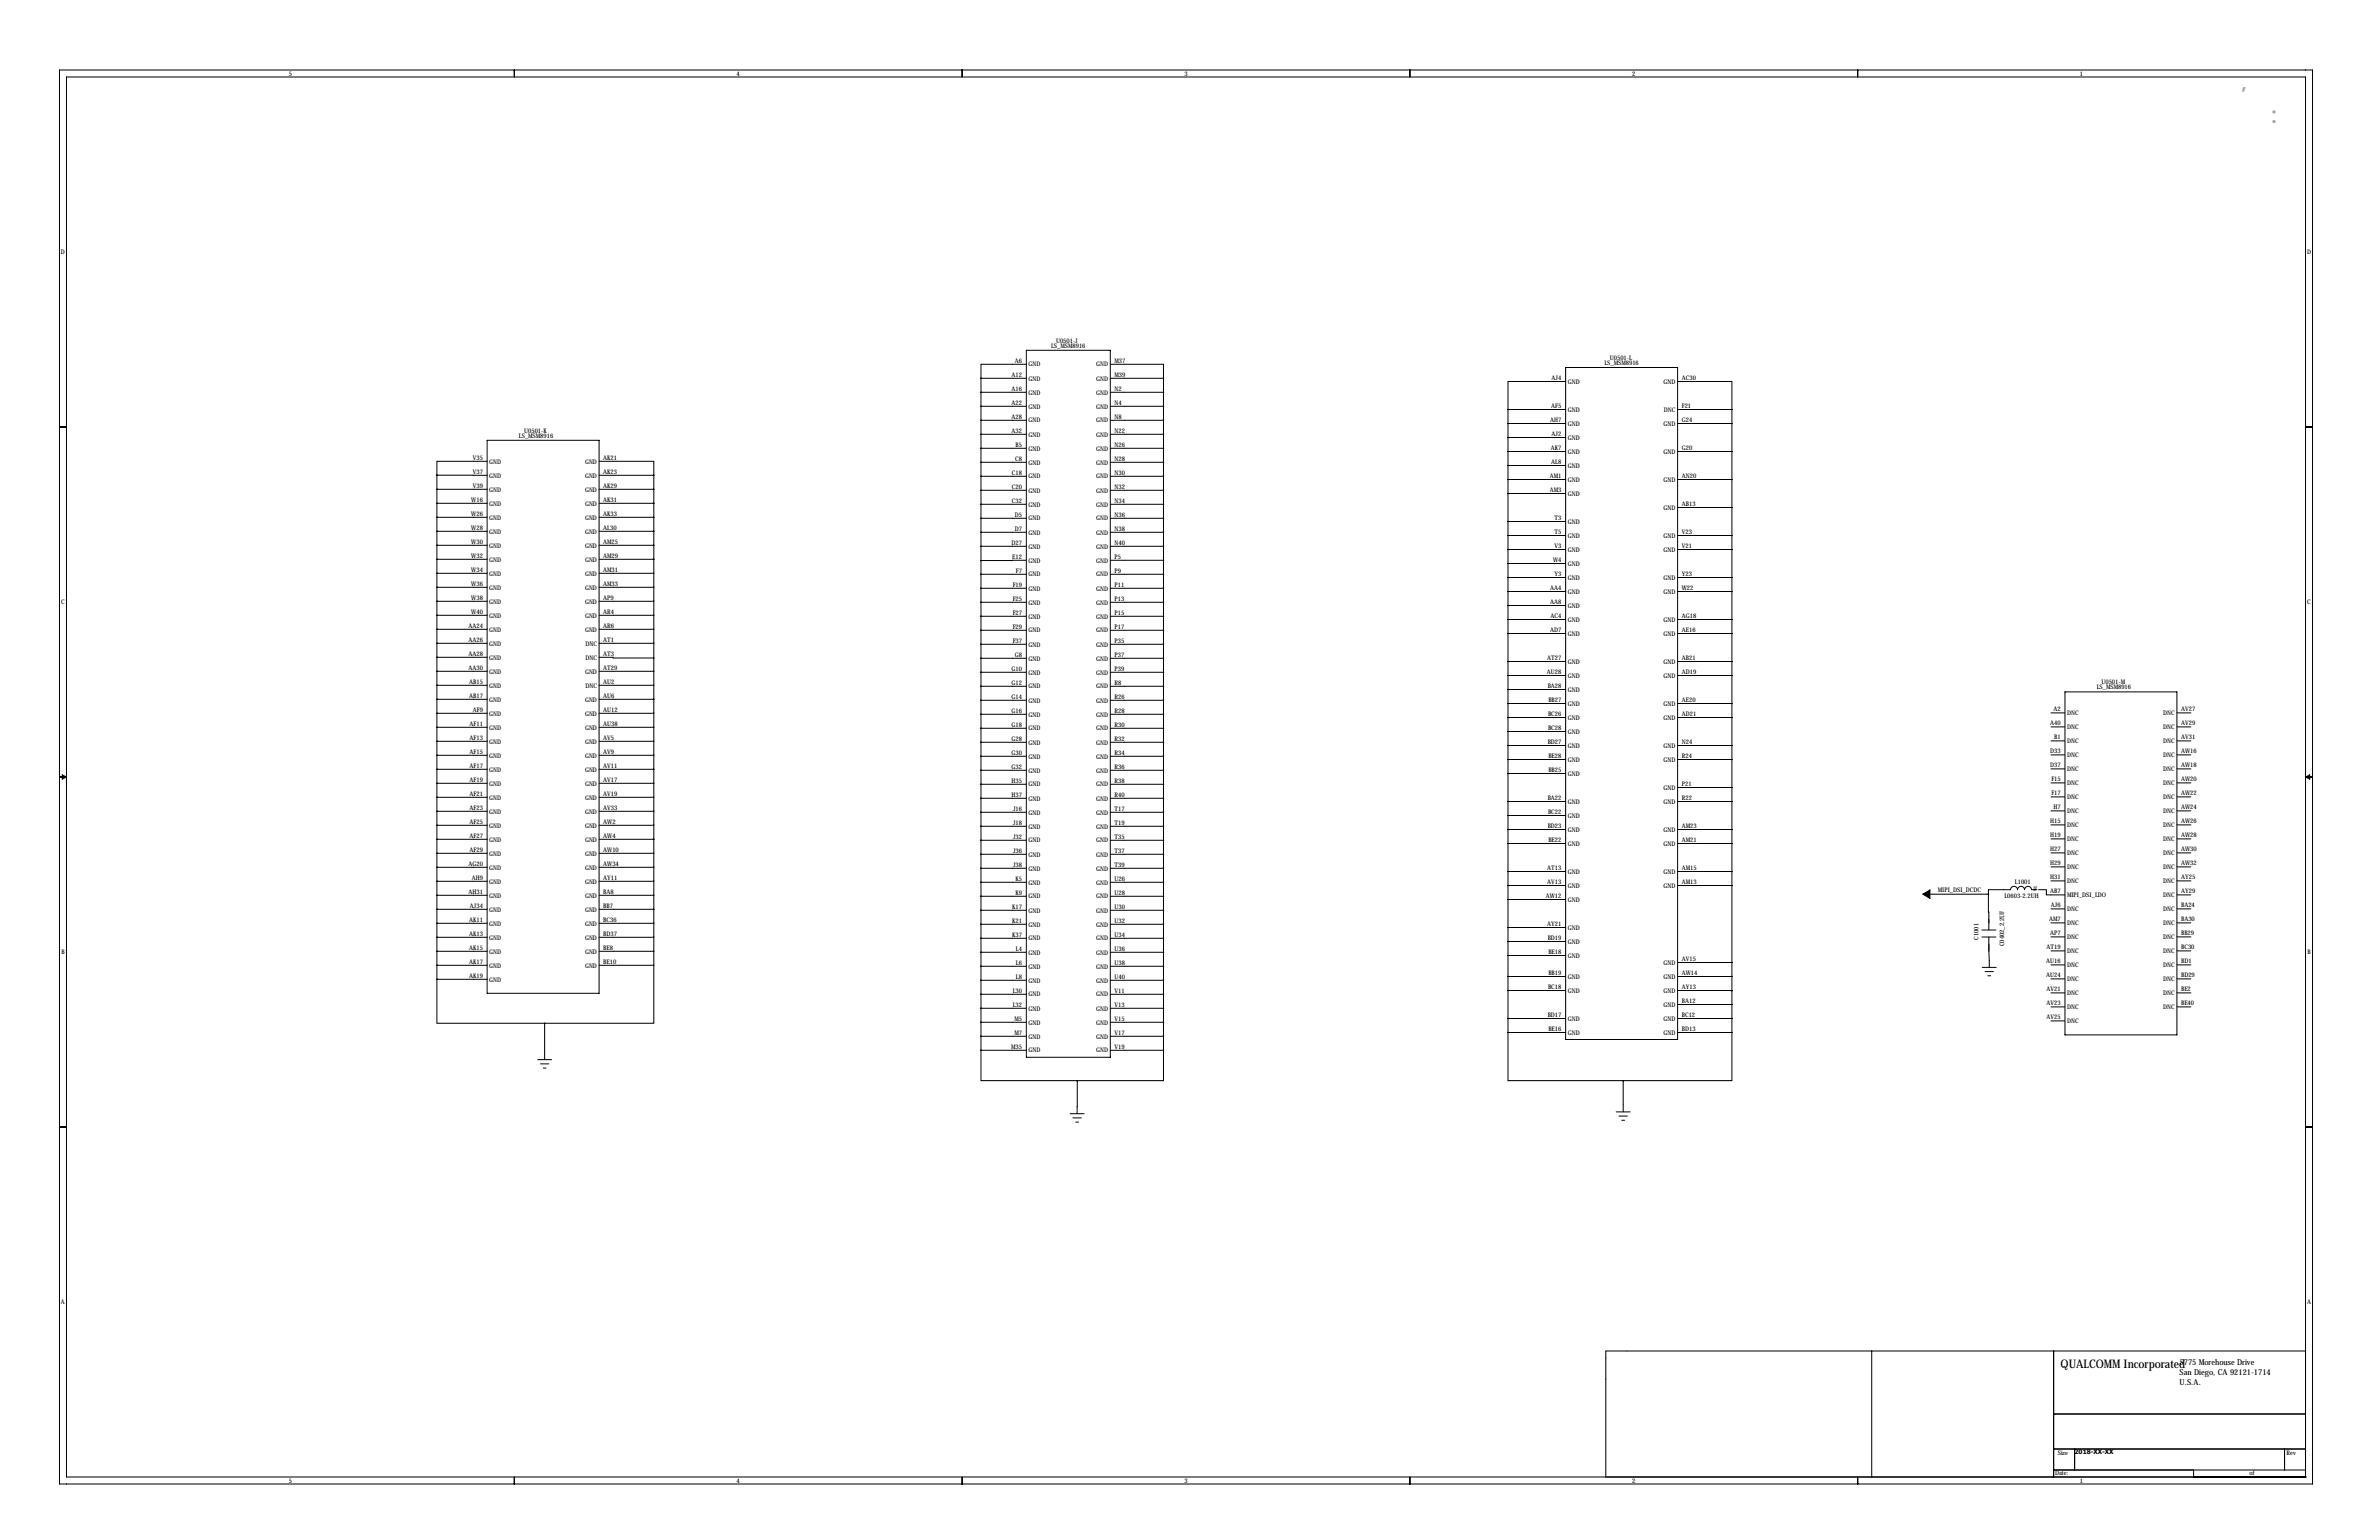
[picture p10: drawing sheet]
<svg xmlns="http://www.w3.org/2000/svg" width="864mm" height="559mm" viewBox="0 0 864 559" stroke-linecap="round" stroke-linejoin="round" font-family="sans-serif">
<defs><g id="words">
<g font-size="7.3" fill="#666">
<text x="813.4" y="32.7">，</text>
<text x="823.7" y="44.7">：</text>
</g>
<text font-size="4.3" x="748" y="496.3">QUALCOMM Incorporated</text>
<g font-size="3">
<text x="791.2" y="495.1">5775 Morehouse Drive</text>
<text x="791.2" y="502.7">U.S.A.</text>
<text x="791.2" y="498.9">San Diego, CA 92121-1714</text>
</g>
<g font-size="2.3">
<text x="104.8" y="27.5">5</text>
<text x="267.4" y="27.5">4</text>
<text x="429.9" y="27.5">3</text>
<text x="592.5" y="27.5">2</text>
<text x="755.1" y="27.5">1</text>
<text x="22.1" y="92.2">D</text>
<text x="837.5" y="92.2">D</text>
<text x="383.3" y="124.3">U0501-J</text>
<text x="368.4" y="131.7">A6</text>
<text x="381.5" y="126.2">LS_MSM8916</text>
<text x="404.6" y="131.7">M37</text>
<text x="584.4" y="130.6">U0501-L</text>
<text x="367.2" y="136.8">A12</text>
<text x="373.3" y="133">GND</text>
<text x="397.9" y="133">GND</text>
<text x="404.6" y="136.8">M39</text>
<text x="563.3" y="137.9">AJ4</text>
<text x="582.4" y="132.4">LS_MSM8916</text>
<text x="610.5" y="137.9">AC30</text>
<text x="367.2" y="141.8">A16</text>
<text x="373.3" y="138.1">GND</text>
<text x="373.3" y="143.1">GND</text>
<text x="397.9" y="143.1">GND</text>
<text x="397.9" y="138.1">GND</text>
<text x="404.6" y="141.8">N2</text>
<text x="569.1" y="139.2">GND</text>
<text x="603.9" y="139.2">GND</text>
<text x="367.2" y="146.9">A22</text>
<text x="373.3" y="148.2">GND</text>
<text x="397.9" y="148.2">GND</text>
<text x="404.6" y="146.9">N4</text>
<text x="563.1" y="148.1">AF5</text>
<text x="569.1" y="149.4">GND</text>
<text x="604" y="149.4">DNC</text>
<text x="610.5" y="148.1">F21</text>
<text x="367.2" y="152">A28</text>
<text x="373.3" y="153.3">GND</text>
<text x="397.9" y="153.3">GND</text>
<text x="404.6" y="152">N8</text>
<text x="562.7" y="153.2">AH7</text>
<text x="569.1" y="154.5">GND</text>
<text x="603.9" y="154.5">GND</text>
<text x="610.5" y="153.2">G24</text>
<text x="188.4" y="158.8">LS_MSM8916</text>
<text x="190.3" y="157">U0501-K</text>
<text x="367.2" y="157.1">A32</text>
<text x="373.3" y="158.4">GND</text>
<text x="397.9" y="158.4">GND</text>
<text x="404.6" y="157.1">N22</text>
<text x="563.3" y="158.2">AJ2</text>
<text x="569.1" y="159.6">GND</text>
<text x="171.6" y="166.9">V35</text>
<text x="219" y="166.9">AK21</text>
<text x="368.5" y="167.2">C8</text>
<text x="368.7" y="162.2">B5</text>
<text x="373.3" y="163.5">GND</text>
<text x="397.9" y="163.5">GND</text>
<text x="404.6" y="162.2">N26</text>
<text x="404.6" y="167.2">N28</text>
<text x="563" y="163.3">AK7</text>
<text x="569.1" y="164.6">GND</text>
<text x="603.9" y="164.6">GND</text>
<text x="610.5" y="163.3">G20</text>
<text x="171.6" y="172">V37</text>
<text x="177.6" y="168.2">GND</text>
<text x="177.6" y="173.3">GND</text>
<text x="212.4" y="168.2">GND</text>
<text x="212.4" y="173.3">GND</text>
<text x="219" y="172">AK23</text>
<text x="367.4" y="172.3">C18</text>
<text x="373.3" y="168.5">GND</text>
<text x="373.3" y="173.6">GND</text>
<text x="397.9" y="168.5">GND</text>
<text x="397.9" y="173.6">GND</text>
<text x="404.6" y="172.3">N30</text>
<text x="562.6" y="173.5">AM1</text>
<text x="563.1" y="168.4">AL8</text>
<text x="569.1" y="169.7">GND</text>
<text x="610.5" y="173.5">AN20</text>
<text x="171.6" y="177">V39</text>
<text x="177.6" y="178.4">GND</text>
<text x="212.4" y="178.4">GND</text>
<text x="219" y="177">AK29</text>
<text x="367.4" y="177.4">C20</text>
<text x="373.3" y="178.7">GND</text>
<text x="397.9" y="178.7">GND</text>
<text x="404.6" y="177.4">N32</text>
<text x="562.6" y="178.6">AM3</text>
<text x="569.1" y="174.8">GND</text>
<text x="569.1" y="179.9">GND</text>
<text x="603.9" y="174.8">GND</text>
<text x="171.1" y="182.1">W16</text>
<text x="177.6" y="183.4">GND</text>
<text x="212.4" y="183.4">GND</text>
<text x="219" y="182.1">AK31</text>
<text x="367.4" y="182.5">C32</text>
<text x="373.3" y="183.8">GND</text>
<text x="397.9" y="183.8">GND</text>
<text x="404.6" y="182.5">N34</text>
<text x="603.9" y="185">GND</text>
<text x="610.5" y="183.6">AB13</text>
<text x="171.1" y="187.2">W26</text>
<text x="177.6" y="188.5">GND</text>
<text x="212.4" y="188.5">GND</text>
<text x="219" y="187.2">AK33</text>
<text x="368.4" y="187.6">D5</text>
<text x="373.3" y="188.9">GND</text>
<text x="397.9" y="188.9">GND</text>
<text x="404.6" y="187.6">N36</text>
<text x="564.3" y="188.7">T3</text>
<text x="569.1" y="190">GND</text>
<text x="171.1" y="192.3">W28</text>
<text x="171.1" y="197.4">W30</text>
<text x="177.6" y="193.6">GND</text>
<text x="212.4" y="193.6">GND</text>
<text x="219" y="192.3">AL30</text>
<text x="219" y="197.4">AM25</text>
<text x="367.2" y="197.7">D27</text>
<text x="368.4" y="192.6">D7</text>
<text x="373.3" y="193.9">GND</text>
<text x="397.9" y="193.9">GND</text>
<text x="404.6" y="197.7">N40</text>
<text x="404.6" y="192.6">N38</text>
<text x="564.3" y="193.8">T5</text>
<text x="569.1" y="195.1">GND</text>
<text x="603.9" y="195.1">GND</text>
<text x="610.5" y="193.8">V23</text>
<text x="171.1" y="202.4">W32</text>
<text x="177.6" y="198.7">GND</text>
<text x="177.6" y="203.8">GND</text>
<text x="212.4" y="198.7">GND</text>
<text x="212.4" y="203.8">GND</text>
<text x="219" y="202.4">AM29</text>
<text x="367.5" y="202.8">E12</text>
<text x="373.3" y="199">GND</text>
<text x="397.9" y="199">GND</text>
<text x="404.6" y="202.8">P5</text>
<text x="563.8" y="204">W4</text>
<text x="564.3" y="198.9">V3</text>
<text x="569.1" y="200.2">GND</text>
<text x="603.9" y="200.2">GND</text>
<text x="610.5" y="198.9">V21</text>
<text x="171.1" y="207.5">W34</text>
<text x="177.6" y="208.8">GND</text>
<text x="212.4" y="208.8">GND</text>
<text x="219" y="207.5">AM31</text>
<text x="368.8" y="207.9">F7</text>
<text x="373.3" y="204.1">GND</text>
<text x="373.3" y="209.2">GND</text>
<text x="397.9" y="209.2">GND</text>
<text x="397.9" y="204.1">GND</text>
<text x="404.6" y="207.9">P9</text>
<text x="564.3" y="209">Y3</text>
<text x="569.1" y="205.3">GND</text>
<text x="610.5" y="209">Y23</text>
<text x="171.1" y="212.6">W36</text>
<text x="177.6" y="213.9">GND</text>
<text x="212.4" y="213.9">GND</text>
<text x="219" y="212.6">AM33</text>
<text x="367.6" y="213">F19</text>
<text x="373.3" y="214.3">GND</text>
<text x="397.9" y="214.3">GND</text>
<text x="404.6" y="213">P11</text>
<text x="562.7" y="214.1">AA4</text>
<text x="569.1" y="210.4">GND</text>
<text x="569.1" y="215.4">GND</text>
<text x="603.9" y="215.4">GND</text>
<text x="603.9" y="210.4">GND</text>
<text x="610.5" y="214.1">W22</text>
<text x="22.2" y="219.2">C</text>
<text x="171.1" y="217.7">W38</text>
<text x="177.6" y="219">GND</text>
<text x="212.4" y="219">GND</text>
<text x="219" y="217.7">AP9</text>
<text x="367.6" y="218">F25</text>
<text x="373.3" y="219.3">GND</text>
<text x="397.9" y="219.3">GND</text>
<text x="404.6" y="218">P13</text>
<text x="562.7" y="219.2">AA8</text>
<text x="569.1" y="220.5">GND</text>
<text x="837.5" y="219.2">C</text>
<text x="170" y="227.8">AA24</text>
<text x="171.1" y="222.8">W40</text>
<text x="177.6" y="224.1">GND</text>
<text x="212.4" y="224.1">GND</text>
<text x="219" y="222.8">AR4</text>
<text x="219" y="227.8">AR6</text>
<text x="367.6" y="223.1">F27</text>
<text x="373.3" y="224.4">GND</text>
<text x="397.9" y="224.4">GND</text>
<text x="404.6" y="223.1">P15</text>
<text x="562.9" y="224.3">AC4</text>
<text x="569.1" y="225.6">GND</text>
<text x="603.9" y="225.6">GND</text>
<text x="610.5" y="224.3">AG18</text>
<text x="170" y="232.9">AA26</text>
<text x="177.6" y="229.2">GND</text>
<text x="212.4" y="229.2">GND</text>
<text x="219" y="232.9">AT1</text>
<text x="367.6" y="228.2">F29</text>
<text x="367.6" y="233.3">F37</text>
<text x="373.3" y="229.5">GND</text>
<text x="397.9" y="229.5">GND</text>
<text x="404.6" y="233.3">P35</text>
<text x="404.6" y="228.2">P17</text>
<text x="562.7" y="229.4">AD7</text>
<text x="569.1" y="230.7">GND</text>
<text x="603.9" y="230.7">GND</text>
<text x="610.5" y="229.4">AE16</text>
<text x="170" y="238">AA28</text>
<text x="177.6" y="234.2">GND</text>
<text x="177.6" y="239.3">GND</text>
<text x="212.5" y="234.2">DNC</text>
<text x="212.5" y="239.3">DNC</text>
<text x="219" y="238">AT3</text>
<text x="368.4" y="238.4">G8</text>
<text x="373.3" y="234.6">GND</text>
<text x="373.3" y="239.7">GND</text>
<text x="397.9" y="239.7">GND</text>
<text x="397.9" y="234.6">GND</text>
<text x="404.6" y="238.4">P37</text>
<text x="561.7" y="239.5">AT27</text>
<text x="610.5" y="239.5">AB21</text>
<text x="170" y="243.1">AA30</text>
<text x="177.6" y="244.4">GND</text>
<text x="212.4" y="244.4">GND</text>
<text x="219" y="243.1">AT29</text>
<text x="367.2" y="243.4">G10</text>
<text x="373.3" y="244.7">GND</text>
<text x="397.9" y="244.7">GND</text>
<text x="404.6" y="243.4">P39</text>
<text x="561.6" y="244.6">AU28</text>
<text x="569.1" y="245.9">GND</text>
<text x="569.1" y="240.8">GND</text>
<text x="603.9" y="245.9">GND</text>
<text x="603.9" y="240.8">GND</text>
<text x="610.5" y="244.6">AD19</text>
<text x="170.3" y="248.2">AB15</text>
<text x="177.6" y="249.5">GND</text>
<text x="212.5" y="249.5">DNC</text>
<text x="219" y="248.2">AU2</text>
<text x="367.2" y="248.5">G12</text>
<text x="373.3" y="249.8">GND</text>
<text x="397.9" y="249.8">GND</text>
<text x="404.6" y="248.5">R8</text>
<text x="561.8" y="249.7">BA28</text>
<text x="569.1" y="251">GND</text>
<text x="761.1" y="250.1">LS_MSM8916</text>
<text x="762.8" y="248.3">U0501-M</text>
<text x="170.3" y="253.2">AB17</text>
<text x="177.6" y="254.6">GND</text>
<text x="212.4" y="254.6">GND</text>
<text x="219" y="253.2">AU6</text>
<text x="367.2" y="253.6">G14</text>
<text x="373.3" y="254.9">GND</text>
<text x="397.9" y="254.9">GND</text>
<text x="404.6" y="253.6">R26</text>
<text x="562.1" y="254.8">BB27</text>
<text x="569.1" y="256.1">GND</text>
<text x="603.9" y="256.1">GND</text>
<text x="610.5" y="254.8">AE20</text>
<text x="170.4" y="263.4">AF11</text>
<text x="171.6" y="258.3">AF9</text>
<text x="177.6" y="259.6">GND</text>
<text x="212.4" y="259.6">GND</text>
<text x="219" y="258.3">AU12</text>
<text x="219" y="263.4">AU38</text>
<text x="367.2" y="258.7">G16</text>
<text x="367.2" y="263.8">G18</text>
<text x="373.3" y="260">GND</text>
<text x="397.9" y="260">GND</text>
<text x="404.6" y="263.8">R30</text>
<text x="404.6" y="258.7">R28</text>
<text x="561.9" y="259.8">BC26</text>
<text x="569.1" y="261.2">GND</text>
<text x="603.9" y="261.2">GND</text>
<text x="610.5" y="259.8">AD21</text>
<text x="744.3" y="263.2">A40</text>
<text x="745.4" y="258.2">A2</text>
<text x="750.4" y="259.5">DNC</text>
<text x="785.3" y="259.5">DNC</text>
<text x="791.8" y="263.2">AV29</text>
<text x="791.8" y="258.2">AV27</text>
<text x="170.4" y="268.5">AF13</text>
<text x="177.6" y="264.7">GND</text>
<text x="177.6" y="269.8">GND</text>
<text x="212.4" y="264.7">GND</text>
<text x="212.4" y="269.8">GND</text>
<text x="219" y="268.5">AV5</text>
<text x="367.2" y="268.8">G28</text>
<text x="373.3" y="265.1">GND</text>
<text x="397.9" y="265.1">GND</text>
<text x="404.6" y="268.8">R32</text>
<text x="561.9" y="264.9">BC28</text>
<text x="569.1" y="266.2">GND</text>
<text x="745.7" y="268.3">B1</text>
<text x="750.4" y="264.6">DNC</text>
<text x="750.4" y="269.6">DNC</text>
<text x="785.3" y="264.6">DNC</text>
<text x="785.3" y="269.6">DNC</text>
<text x="791.8" y="268.3">AV31</text>
<text x="170.4" y="273.6">AF15</text>
<text x="177.6" y="274.9">GND</text>
<text x="212.4" y="274.9">GND</text>
<text x="219" y="273.6">AV9</text>
<text x="367.2" y="273.9">G30</text>
<text x="373.3" y="270.1">GND</text>
<text x="373.3" y="275.2">GND</text>
<text x="397.9" y="275.2">GND</text>
<text x="397.9" y="270.1">GND</text>
<text x="404.6" y="273.9">R34</text>
<text x="561.8" y="270">BD27</text>
<text x="562.1" y="275.1">BE28</text>
<text x="569.1" y="271.3">GND</text>
<text x="603.9" y="271.3">GND</text>
<text x="610.5" y="275.1">R24</text>
<text x="610.5" y="270">N24</text>
<text x="744.3" y="273.4">D33</text>
<text x="750.4" y="274.7">DNC</text>
<text x="785.3" y="274.7">DNC</text>
<text x="791.8" y="273.4">AW16</text>
<text x="170.4" y="278.6">AF17</text>
<text x="177.6" y="280">GND</text>
<text x="212.4" y="280">GND</text>
<text x="219" y="278.6">AV11</text>
<text x="367.2" y="279">G32</text>
<text x="373.3" y="280.3">GND</text>
<text x="397.9" y="280.3">GND</text>
<text x="404.6" y="279">R36</text>
<text x="562.1" y="280.2">BB25</text>
<text x="569.1" y="276.4">GND</text>
<text x="569.1" y="281.5">GND</text>
<text x="603.9" y="276.4">GND</text>
<text x="744.3" y="278.5">D37</text>
<text x="750.4" y="279.8">DNC</text>
<text x="785.3" y="279.8">DNC</text>
<text x="791.8" y="278.5">AW18</text>
<text x="170.4" y="283.7">AF19</text>
<text x="177.6" y="285">GND</text>
<text x="212.4" y="285">GND</text>
<text x="219" y="283.7">AV17</text>
<text x="367.2" y="284.1">H35</text>
<text x="373.3" y="285.4">GND</text>
<text x="397.9" y="285.4">GND</text>
<text x="404.6" y="284.1">R38</text>
<text x="603.9" y="286.6">GND</text>
<text x="610.5" y="285.2">P21</text>
<text x="744.7" y="283.6">F15</text>
<text x="750.4" y="284.9">DNC</text>
<text x="785.3" y="284.9">DNC</text>
<text x="791.8" y="283.6">AW20</text>
<text x="170.4" y="288.8">AF21</text>
<text x="170.4" y="293.9">AF23</text>
<text x="177.6" y="290.1">GND</text>
<text x="212.4" y="290.1">GND</text>
<text x="219" y="288.8">AV19</text>
<text x="219" y="293.9">AV33</text>
<text x="367.2" y="289.2">H37</text>
<text x="373.3" y="290.5">GND</text>
<text x="397.9" y="290.5">GND</text>
<text x="404.6" y="289.2">R40</text>
<text x="561.8" y="290.3">BA22</text>
<text x="569.1" y="291.6">GND</text>
<text x="603.9" y="291.6">GND</text>
<text x="610.5" y="290.3">R22</text>
<text x="744.7" y="288.6">F17</text>
<text x="745.4" y="293.7">H7</text>
<text x="750.4" y="290">DNC</text>
<text x="785.3" y="290">DNC</text>
<text x="791.8" y="288.6">AW22</text>
<text x="791.8" y="293.7">AW24</text>
<text x="170.4" y="299">AF25</text>
<text x="177.6" y="295.2">GND</text>
<text x="212.4" y="295.2">GND</text>
<text x="219" y="299">AW2</text>
<text x="367.7" y="294.2">J16</text>
<text x="367.7" y="299.3">J18</text>
<text x="373.3" y="295.5">GND</text>
<text x="397.9" y="295.5">GND</text>
<text x="404.6" y="299.3">T19</text>
<text x="404.6" y="294.2">T17</text>
<text x="561.9" y="295.4">BC22</text>
<text x="569.1" y="296.7">GND</text>
<text x="744.3" y="298.8">H15</text>
<text x="750.4" y="295">DNC</text>
<text x="785.3" y="295">DNC</text>
<text x="791.8" y="298.8">AW26</text>
<text x="170.4" y="304">AF27</text>
<text x="177.6" y="300.3">GND</text>
<text x="177.6" y="305.4">GND</text>
<text x="212.4" y="300.3">GND</text>
<text x="212.4" y="305.4">GND</text>
<text x="219" y="304">AW4</text>
<text x="367.7" y="304.4">J32</text>
<text x="373.3" y="300.6">GND</text>
<text x="373.3" y="305.7">GND</text>
<text x="397.9" y="305.7">GND</text>
<text x="397.9" y="300.6">GND</text>
<text x="404.6" y="304.4">T35</text>
<text x="561.8" y="300.5">BD23</text>
<text x="562.1" y="305.6">BE22</text>
<text x="569.1" y="301.8">GND</text>
<text x="603.9" y="301.8">GND</text>
<text x="610.5" y="305.6">AM21</text>
<text x="610.5" y="300.5">AM23</text>
<text x="744.3" y="303.9">H19</text>
<text x="750.4" y="300.1">DNC</text>
<text x="750.4" y="305.2">DNC</text>
<text x="785.3" y="300.1">DNC</text>
<text x="785.3" y="305.2">DNC</text>
<text x="791.8" y="303.9">AW28</text>
<text x="170.4" y="309.1">AF29</text>
<text x="177.6" y="310.4">GND</text>
<text x="212.4" y="310.4">GND</text>
<text x="219" y="309.1">AW10</text>
<text x="367.7" y="309.5">J36</text>
<text x="373.3" y="310.8">GND</text>
<text x="397.9" y="310.8">GND</text>
<text x="404.6" y="309.5">T37</text>
<text x="569.1" y="306.9">GND</text>
<text x="603.9" y="306.9">GND</text>
<text x="744.3" y="309">H27</text>
<text x="750.4" y="310.3">DNC</text>
<text x="785.3" y="310.3">DNC</text>
<text x="791.8" y="309">AW30</text>
<text x="170" y="314.2">AG20</text>
<text x="177.6" y="315.5">GND</text>
<text x="212.4" y="315.5">GND</text>
<text x="219" y="314.2">AW34</text>
<text x="367.7" y="314.6">J38</text>
<text x="373.3" y="315.9">GND</text>
<text x="397.9" y="315.9">GND</text>
<text x="404.6" y="314.6">T39</text>
<text x="561.7" y="315.7">AT13</text>
<text x="569.1" y="317">GND</text>
<text x="603.9" y="317">GND</text>
<text x="610.5" y="315.7">AM15</text>
<text x="744.3" y="314">H29</text>
<text x="750.4" y="315.4">DNC</text>
<text x="785.3" y="315.4">DNC</text>
<text x="791.8" y="314">AW32</text>
<text x="171.2" y="319.3">AH9</text>
<text x="177.6" y="320.6">GND</text>
<text x="212.4" y="320.6">GND</text>
<text x="219" y="319.3">AY11</text>
<text x="368.7" y="319.6">K5</text>
<text x="373.3" y="320.9">GND</text>
<text x="397.9" y="320.9">GND</text>
<text x="404.6" y="319.6">U26</text>
<text x="561.7" y="320.8">AV13</text>
<text x="569.1" y="322.1">GND</text>
<text x="603.9" y="322.1">GND</text>
<text x="610.5" y="320.8">AM13</text>
<text x="703.5" y="323.7">MIPI_DSI_DCDC</text>
<text x="731.4" y="320.8">L1001</text>
<text x="744.3" y="319.1">H31</text>
<text x="750.4" y="320.4">DNC</text>
<text x="785.3" y="320.4">DNC</text>
<text x="791.8" y="319.1">AY25</text>
<text x="170" y="324.4">AH31</text>
<text x="170.6" y="329.4">AJ34</text>
<text x="177.6" y="325.7">GND</text>
<text x="212.4" y="325.7">GND</text>
<text x="219" y="324.4">BA8</text>
<text x="219" y="329.4">BB7</text>
<text x="367.5" y="329.8">K17</text>
<text x="368.7" y="324.7">K9</text>
<text x="373.3" y="326">GND</text>
<text x="397.9" y="326">GND</text>
<text x="404.6" y="329.8">U30</text>
<text x="404.6" y="324.7">U28</text>
<text x="561.2" y="325.9">AW12</text>
<text x="569.1" y="327.2">GND</text>
<text x="727.6" y="325.8">L0603-2.2UH</text>
<text x="744.3" y="324.2">AB7</text>
<text x="744.5" y="329.3">AJ6</text>
<text x="750.4" y="325.5">MIPI_DSI_LDO</text>
<text x="785.3" y="325.5">DNC</text>
<text x="791.8" y="324.2">AY29</text>
<text x="791.8" y="329.3">BA24</text>
<text x="170.3" y="334.5">AK11</text>
<text x="177.6" y="330.8">GND</text>
<text x="177.6" y="335.8">GND</text>
<text x="212.4" y="330.8">GND</text>
<text x="212.4" y="335.8">GND</text>
<text x="219" y="334.5">BC36</text>
<text x="367.5" y="334.9">K21</text>
<text x="373.3" y="331.1">GND</text>
<text x="397.9" y="331.1">GND</text>
<text x="404.6" y="334.9">U32</text>
<text x="743.9" y="334.4">AM7</text>
<text x="750.4" y="330.6">DNC</text>
<text x="750.4" y="335.7">DNC</text>
<text x="785.3" y="330.6">DNC</text>
<text x="785.3" y="335.7">DNC</text>
<text x="791.8" y="334.4">BA30</text>
<text x="170.3" y="339.6">AK13</text>
<text x="177.6" y="340.9">GND</text>
<text x="212.4" y="340.9">GND</text>
<text x="219" y="339.6">BD37</text>
<text x="367.5" y="340">K37</text>
<text x="373.3" y="336.2">GND</text>
<text x="373.3" y="341.3">GND</text>
<text x="397.9" y="341.3">GND</text>
<text x="397.9" y="336.2">GND</text>
<text x="404.6" y="340">U34</text>
<text x="561.7" y="336">AY21</text>
<text x="561.8" y="341.1">BD19</text>
<text x="569.1" y="337.4">GND</text>
<text x="718.2" y="341" transform="rotate(-90 718.2 341)">C1001</text>
<text x="744.3" y="339.4">AP7</text>
<text x="750.4" y="340.8">DNC</text>
<text x="785.3" y="340.8">DNC</text>
<text x="791.8" y="339.4">BB29</text>
<text x="22.3" y="346.2">B</text>
<text x="170.3" y="344.7">AK15</text>
<text x="177.6" y="346">GND</text>
<text x="212.4" y="346">GND</text>
<text x="219" y="344.7">BE8</text>
<text x="368.8" y="345">L4</text>
<text x="373.3" y="346.3">GND</text>
<text x="397.9" y="346.3">GND</text>
<text x="404.6" y="345">U36</text>
<text x="562.1" y="346.2">BE18</text>
<text x="569.1" y="347.5">GND</text>
<text x="569.1" y="342.4">GND</text>
<text x="727.5" y="343.4" transform="rotate(-90 727.5 343.4)">C0402_2.2UF</text>
<text x="742.9" y="344.5">AT19</text>
<text x="750.4" y="345.8">DNC</text>
<text x="785.3" y="345.8">DNC</text>
<text x="791.8" y="344.5">BC30</text>
<text x="837.6" y="346.2">B</text>
<text x="170.3" y="349.8">AK17</text>
<text x="177.6" y="351.1">GND</text>
<text x="212.4" y="351.1">GND</text>
<text x="219" y="349.8">BE10</text>
<text x="368.8" y="350.1">L6</text>
<text x="373.3" y="351.4">GND</text>
<text x="397.9" y="351.4">GND</text>
<text x="404.6" y="350.1">U38</text>
<text x="562.1" y="353.8">BB19</text>
<text x="603.9" y="350.1">GND</text>
<text x="610.5" y="353.8">AW14</text>
<text x="610.5" y="348.7">AV15</text>
<text x="742.8" y="349.6">AU16</text>
<text x="750.4" y="350.9">DNC</text>
<text x="785.3" y="350.9">DNC</text>
<text x="791.8" y="349.6">BD1</text>
<text x="170.3" y="354.8">AK19</text>
<text x="177.6" y="356.2">GND</text>
<text x="368.8" y="355.2">L8</text>
<text x="373.3" y="356.5">GND</text>
<text x="397.9" y="356.5">GND</text>
<text x="404.6" y="355.2">U40</text>
<text x="561.9" y="358.9">BC18</text>
<text x="569.1" y="355.1">GND</text>
<text x="603.9" y="355.1">GND</text>
<text x="610.5" y="358.9">AY13</text>
<text x="742.8" y="354.7">AU24</text>
<text x="742.9" y="359.8">AV21</text>
<text x="750.4" y="356">DNC</text>
<text x="785.3" y="356">DNC</text>
<text x="791.8" y="354.7">BD29</text>
<text x="791.8" y="359.8">BE2</text>
<text x="367.6" y="360.3">L30</text>
<text x="367.6" y="365.4">L32</text>
<text x="373.3" y="361.6">GND</text>
<text x="397.9" y="361.6">GND</text>
<text x="404.6" y="365.4">V13</text>
<text x="404.6" y="360.3">V11</text>
<text x="569.1" y="360.2">GND</text>
<text x="603.9" y="365.3">GND</text>
<text x="603.9" y="360.2">GND</text>
<text x="610.5" y="364">BA12</text>
<text x="742.9" y="364.8">AV23</text>
<text x="750.4" y="361.1">DNC</text>
<text x="785.3" y="361.1">DNC</text>
<text x="791.8" y="364.8">BE40</text>
<text x="368.3" y="370.4">M5</text>
<text x="373.3" y="366.7">GND</text>
<text x="373.3" y="371.7">GND</text>
<text x="397.9" y="371.7">GND</text>
<text x="397.9" y="366.7">GND</text>
<text x="404.6" y="370.4">V15</text>
<text x="561.8" y="369.1">BD17</text>
<text x="569.1" y="370.4">GND</text>
<text x="603.9" y="370.4">GND</text>
<text x="610.5" y="369.1">BC12</text>
<text x="742.9" y="369.9">AV25</text>
<text x="750.4" y="366.2">DNC</text>
<text x="750.4" y="371.2">DNC</text>
<text x="785.3" y="366.2">DNC</text>
<text x="368.3" y="375.5">M7</text>
<text x="373.3" y="376.8">GND</text>
<text x="397.9" y="376.8">GND</text>
<text x="404.6" y="375.5">V17</text>
<text x="562.1" y="374.1">BE16</text>
<text x="569.1" y="375.5">GND</text>
<text x="603.9" y="375.5">GND</text>
<text x="610.5" y="374.1">BD13</text>
<text x="367.1" y="380.6">M35</text>
<text x="373.3" y="381.9">GND</text>
<text x="397.9" y="381.9">GND</text>
<text x="404.6" y="380.6">V19</text>
<text x="22.1" y="473.2">A</text>
<text x="837.5" y="473.2">A</text>
<text x="747" y="527.8">Size</text>
<text x="753.1" y="527.6">2018-XX-XX</text>
<text x="830.1" y="528.1">Rev</text>
<text x="104.8" y="538">5</text>
<text x="267.4" y="538">4</text>
<text x="429.9" y="538">3</text>
<text x="592.5" y="538">2</text>
<text x="746" y="535.2">Date:</text>
<text x="755.1" y="538">1</text>
<text x="816.6" y="535.2">of</text>
</g>
<text font-size="1.3" x="738.1" y="322.6">NF</text>
</g></defs>
<g fill="none" stroke="#000" stroke-width=".36">
<path d="M21.6 25.4h817.9v513.1h-817.9zM24.1 27.9h812.8v508h-812.8zM186.7 25.4v2.5M349.2 25.4v2.5M511.8 25.4v2.5M674.4 25.4v2.5M356.1 137.3h16.5M356.1 137.3v243.8M372.6 132.2h-16.5v5.1M372.6 127.1h30.4v256.5h-30.4zM403 132.2h19.4v5.1M403 137.3h19.4"/>
<path d="M422.4 137.3v243.8M568.3 138.4h-20.9v10.2M568.3 133.3h40.7v243.9h-40.7zM609 138.4h19.7v10.2M21.6 154.9h2.5M176.8 159.8h40.7v200.6h-40.7zM356.1 142.3h16.5M356.1 147.4h16.5M356.1 152.5h16.5M356.1 157.6h16.5M403 142.3h19.4M403 147.4h19.4"/>
<path d="M403 152.5h19.4M403 157.6h19.4M547.4 153.7h20.9M547.4 148.6h20.9M547.4 158.8h20.9M547.4 148.6v226M609 148.6h19.7M609 153.7h19.7M628.7 148.6v226M836.9 154.9h2.6M158.6 172.4l18.2 .1M158.6 177.5h18.2"/>
<path d="M158.6 172.4v182.9M176.8 167.4h-18.2v5M217.5 167.4h19.8v5.1M217.5 172.5h19.8M217.5 177.5h19.8M237.3 172.5v177.8M356.1 162.7h16.5M356.1 167.7h16.5M356.1 172.8h16.5M356.1 177.9h16.5M403 162.7h19.4M403 167.7h19.4"/>
<path d="M403 172.8h19.4M403 177.9h19.4M547.4 163.8h20.9M547.4 168.9h20.9M547.4 174h20.9M547.4 179.1h20.9M609 163.8h19.7M609 174h19.7M158.6 182.6h18.2M158.6 187.7h18.2M158.6 192.8h18.2M158.6 197.9h18.2"/>
<path d="M217.5 182.6h19.8M217.5 187.7h19.8M217.5 192.8h19.8M217.5 197.9h19.8M356.1 183h16.5M356.1 188.1h16.5M356.1 193.1h16.5M356.1 198.2h16.5M403 183h19.4M403 188.1h19.4M403 193.1h19.4M403 198.2h19.4"/>
<path d="M547.4 189.2h20.9M547.4 194.3h20.9M547.4 199.4h20.9M609 194.3h19.7M609 199.4h19.7M609 184.1h19.7M158.6 202.9h18.2M158.6 208h18.2M158.6 213.1h18.2M158.6 218.2h18.2M217.5 202.9h19.8M217.5 208h19.8"/>
<path d="M217.5 213.1h19.8M217.5 218.2h19.8M356.1 208.4h16.5M356.1 213.5h16.5M356.1 218.5h16.5M372.6 203.3l-16.5 .1M403 203.3h19.4M403 208.4h19.4M403 213.5h19.4M403 218.5h19.4M547.4 204.5h20.9M547.4 209.6h20.9"/>
<path d="M547.4 214.6h20.9M547.4 219.7h20.9M609 209.6h19.7M609 214.6h19.7M158.6 223.3h18.2M158.6 228.3h18.2M158.6 233.4h18.2M158.6 238.5h18.2M217.5 233.4h19.8M217.5 238.5h5.1v.3h14.7M217.5 223.3h19.8M217.5 228.3h19.8"/>
<path d="M356.1 223.6h16.5M356.1 228.7h16.5M356.1 233.8h16.5M356.1 238.9h16.5M403 223.6h19.4M403 228.7h19.4M403 233.8h19.4M403 238.9h19.4M547.4 229.9h20.9M547.4 224.8h20.9M609 229.9h19.7M609 224.8h19.7"/>
<path d="M158.6 243.6h18.2M158.6 248.7h18.2M158.6 253.7h18.2M158.6 258.8h18.2M217.5 243.6h19.8M217.5 248.7h19.8M217.5 253.7h19.8M217.5 258.8h19.8M356.1 243.9h16.5M356.1 249h16.5M356.1 254.1h16.5M356.1 259.2h16.5"/>
<path d="M403 243.9h19.4M403 249h19.4M403 254.1h19.4M403 259.2h19.4M547.4 245.1h20.9M547.4 240h20.9M547.4 250.2h20.9M547.4 255.3h20.9M609 245.1h19.7M609 240h19.7M609 255.3h19.7M744.5 258.7h5.1"/>
<path d="M749.6 251.1h40.6v124.4h-40.6zM790.2 258.7h5.1M158.6 263.9h18.2M158.6 269h18.2M158.6 274.1h18.2M158.6 279.1h18.2M217.5 263.9h19.8M217.5 269h19.8M217.5 274.1h19.8M217.5 279.1h19.8M356.1 264.3h16.5M356.1 269.3h16.5"/>
<path d="M356.1 274.4h16.5M356.1 279.5h16.5M403 264.3h19.4M403 269.3h19.4M403 274.4h19.4M403 279.5h19.4M547.4 260.3h20.9M547.4 265.4h20.9M547.4 270.5h20.9M547.4 275.6h20.9M609 260.3h19.7M609 270.5h19.7"/>
<path d="M609 275.6h19.7M744.5 263.8h5.1M744.5 268.8h5.1M744.5 273.9h5.1M744.5 279h5.1M790.2 263.8h5.1M790.2 268.8h5.1M790.2 273.9h5.1M790.2 279h5.1M21.6 281.9h2.5M22.6 281.2l1.5 .7-1.5 .8zM158.6 284.2h18.2"/>
<path d="M158.6 289.3h18.2M158.6 294.4h18.2M158.6 299.5h18.2M217.5 284.2h19.8M217.5 289.3h19.8M217.5 294.4h19.8M217.5 299.5h19.8M356.1 284.6h16.5M356.1 289.7h16.5M356.1 294.7h16.5M356.1 299.8h16.5M403 284.6h19.4"/>
<path d="M403 289.7h19.4M403 294.7h19.4M403 299.8h19.4M547.4 280.7h20.9M547.4 295.9h20.9M547.4 290.8h20.9M609 290.8h19.7M609 285.8h19.7M744.5 284.1h5.1M744.5 289.2h5.1M744.5 294.2h5.1M744.5 299.3h5.1"/>
<path d="M790.2 284.1h5.1M790.2 289.2h5.1M790.2 294.2h5.1M790.2 299.3h5.1M836.9 281.9h2.6M836.9 281.9l1.6-.7v1.5zM158.6 309.6h18.2M158.6 314.7h18.2M158.6 319.8h18.2M158.6 304.5h18.2M217.5 309.6h19.8M217.5 314.7h19.8"/>
<path d="M217.5 319.8h19.8M217.5 304.5h19.8M356.1 304.9h16.5M356.1 310h16.5M356.1 315.1h16.5M403 304.9h19.4M403 310h19.4M403 315.1h19.4M547.4 306.1h20.9M547.4 301h20.9M547.4 316.2h20.9M609 306.1h19.7"/>
<path d="M609 301h19.7M609 316.2h19.7M744.5 304.4h5.1M744.5 309.5h5.1M744.5 314.6h5.1M744.5 319.6h5.1M790.2 304.4h5.1M790.2 309.5h5.1M790.2 314.6h5.1M790.2 319.6h5.1M158.6 324.9h18.2M158.6 329.9h18.2"/>
<path d="M158.6 335h18.2M217.5 324.9h19.8M217.5 329.9h19.8M217.5 335h19.8M356.1 320.1h16.5M356.1 325.2h16.5M356.1 330.3h16.5M356.1 335.4h16.5M403 320.1h19.4M403 325.2h19.4M403 330.3h19.4M403 335.4h19.4"/>
<path d="M547.4 321.3h20.9M547.4 326.4h20.9M547.4 336.5h20.9M609 321.3h19.7M698 324.5h23.8M719.4 337.5h5.1M721.8 324.5l.2 13M739.6 322.8h-2.1a1.27 1.27 0 0 0-1.3-1.2 1.27 1.27 0 0 0-1.3 1.2 1.27 1.27 0 0 0-1.2-1.2 1.27 1.27 0 0 0-1.3 1.2 1.27 1.27 0 0 0-1.3-1.2 1.27 1.27 0 0 0-1.3 1.2h-8v1.7M740 322.8h2.8v1.9h6.8M744.5 329.8h5.1M744.5 334.9h5.1M744.5 340h5.1"/>
<path d="M790.2 329.8h5.1M790.2 334.9h5.1M790.2 340h5.1M790.2 324.7h5.1M158.6 355.3v16h39.1M158.6 340.1h18.2M158.6 345.2h18.2M158.6 350.3h18.2M158.6 355.3h18.2M217.5 340.1h19.8M217.5 345.2h19.8M217.5 350.3h19.8"/>
<path d="M237.3 350.3v21h-39.6M356.1 340.5h16.5M356.1 345.5h16.5M356.1 350.6h16.5M356.1 355.7h16.5M403 340.5h19.4M403 345.5h19.4M403 350.6h19.4M403 355.7h19.4M547.4 346.7h20.9M547.4 341.6h20.9M547.4 354.3h20.9"/>
<path d="M547.4 359.4h20.9M609 359.4l19.7 .1M609 354.3h19.7M609 349.2h19.7M719.4 340h5.1M719.6 351h5.1M720.6 352.6h3M721.6 354.1h1M722 340l.1 11M744.5 345h5.1M744.5 355.2h5.1M744.5 350.1h5.1"/>
<path d="M790.2 345h5.1M790.2 355.2h5.1M790.2 350.1h5.1M197.7 371.3v13.2M356.1 360.8h16.5M356.1 365.9h16.5M356.1 370.9h16.5M356.1 376h16.5M403 360.8h19.4M403 365.9h19.4M403 370.9h19.4M403 376h19.4"/>
<path d="M547.4 374.6v17.5h41.8M547.4 369.6h20.9M547.4 374.6h20.9M609 369.6h19.7M609 374.6h19.7M609 364.5h19.7M628.7 374.6v17.5h-39.5M744.5 360.3h5.1M744.5 365.4h5.1M744.5 370.4h5.1M790.2 360.3h5.1M790.2 365.4h5.1"/>
<path d="M195.2 384.5h5.1M196.2 386h3M197.2 387.6h1M356.1 381.1v11h35M356.1 381.1h16.5M391.1 392.1l-.1 12M403 381.1h19.4M422.4 381.1v11h-31.3M589.2 392.1v11.4M21.6 408.9h2.5M388.5 404.1h5M389.5 405.6h3"/>
<path d="M390.5 407.2h1M586.7 403.5h5.1M587.7 405h3.1M588.7 406.5h1M836.9 408.9h2.6M679.4 490.2v45.7M745.5 490.2v45.7M836.9 490.2h-254v45.7M745.5 513.1h91.4M186.7 535.9v2.6M349.2 535.9v2.6M511.8 535.9v2.6"/>
<path d="M674.4 535.9v2.6M745.5 525.8h91.4M745.5 533.4h91.4M753.1 525.8v7.6M796.3 535.9h.1M796.3 533.4v2.5M829.3 525.8v7.6M836.9 535.9h.1"/>
</g>
<path d="M698 324.5l2.6-1.6v3.1z" fill="#000" stroke="#000" stroke-width=".36"/>
<path d="M391 392.1a.05 .05 0 0 0 .1 0 .05 .05 0 0 0-.1 0zM237.3 350.3a.05 .05 0 0 0 .1 0 .05 .05 0 0 0-.1 0zM237.3 345.2a.05 .05 0 0 0 .1 0 .05 .05 0 0 0-.1 0zM237.3 340.1a.05 .05 0 0 0 .1 0 .05 .05 0 0 0-.1 0zM237.3 335a.05 .05 0 0 0 .1 0 .05 .05 0 0 0-.1 0zM237.3 329.9a.05 .05 0 0 0 .1 0 .05 .05 0 0 0-.1 0zM237.3 324.9a.05 .05 0 0 0 .1 0 .05 .05 0 0 0-.1 0zM237.3 319.8a.05 .05 0 0 0 .1 0 .05 .05 0 0 0-.1 0zM237.3 314.7a.05 .05 0 0 0 .1 0 .05 .05 0 0 0-.1 0zM237.3 309.6a.05 .05 0 0 0 .1 0 .05 .05 0 0 0-.1 0zM237.3 304.5a.05 .05 0 0 0 .1 0 .05 .05 0 0 0-.1 0zM237.3 299.5a.05 .05 0 0 0 .1 0 .05 .05 0 0 0-.1 0zM237.3 294.4a.05 .05 0 0 0 .1 0 .05 .05 0 0 0-.1 0zM237.3 289.3a.05 .05 0 0 0 .1 0 .05 .05 0 0 0-.1 0zM237.3 284.2a.05 .05 0 0 0 .1 0 .05 .05 0 0 0-.1 0zM237.3 279.1a.05 .05 0 0 0 .1 0 .05 .05 0 0 0-.1 0zM237.3 274.1a.05 .05 0 0 0 .1 0 .05 .05 0 0 0-.1 0zM237.3 269a.05 .05 0 0 0 .1 0 .05 .05 0 0 0-.1 0zM237.3 263.9a.05 .05 0 0 0 .1 0 .05 .05 0 0 0-.1 0zM237.3 258.8a.05 .05 0 0 0 .1 0 .05 .05 0 0 0-.1 0zM237.3 253.7a.05 .05 0 0 0 .1 0 .05 .05 0 0 0-.1 0zM237.3 243.6a.05 .05 0 0 0 .1 0 .05 .05 0 0 0-.1 0zM237.3 228.3a.05 .05 0 0 0 .1 0 .05 .05 0 0 0-.1 0zM237.3 223.3a.05 .05 0 0 0 .1 0 .05 .05 0 0 0-.1 0zM237.3 218.2a.05 .05 0 0 0 .1 0 .05 .05 0 0 0-.1 0zM237.3 213.1a.05 .05 0 0 0 .1 0 .05 .05 0 0 0-.1 0zM237.3 208a.05 .05 0 0 0 .1 0 .05 .05 0 0 0-.1 0zM237.3 202.9a.05 .05 0 0 0 .1 0 .05 .05 0 0 0-.1 0zM237.3 197.9a.05 .05 0 0 0 .1 0 .05 .05 0 0 0-.1 0zM237.3 192.8a.05 .05 0 0 0 .1 0 .05 .05 0 0 0-.1 0zM237.3 187.7a.05 .05 0 0 0 .1 0 .05 .05 0 0 0-.1 0zM237.3 182.6a.05 .05 0 0 0 .1 0 .05 .05 0 0 0-.1 0zM237.3 177.5a.05 .05 0 0 0 .1 0 .05 .05 0 0 0-.1 0zM237.3 172.5a.05 .05 0 0 0 .1 0 .05 .05 0 0 0-.1 0zM237.3 233.4a.05 .05 0 0 0 .1 0 .05 .05 0 0 0-.1 0zM237.3 238.8a.05 .05 0 0 0 .1 0 .05 .05 0 0 0-.1 0zM237.3 248.7a.05 .05 0 0 0 .1 0 .05 .05 0 0 0-.1 0z" fill="#000" stroke="#000" stroke-width=".51"/>
<use href="#words"/>
</svg>
